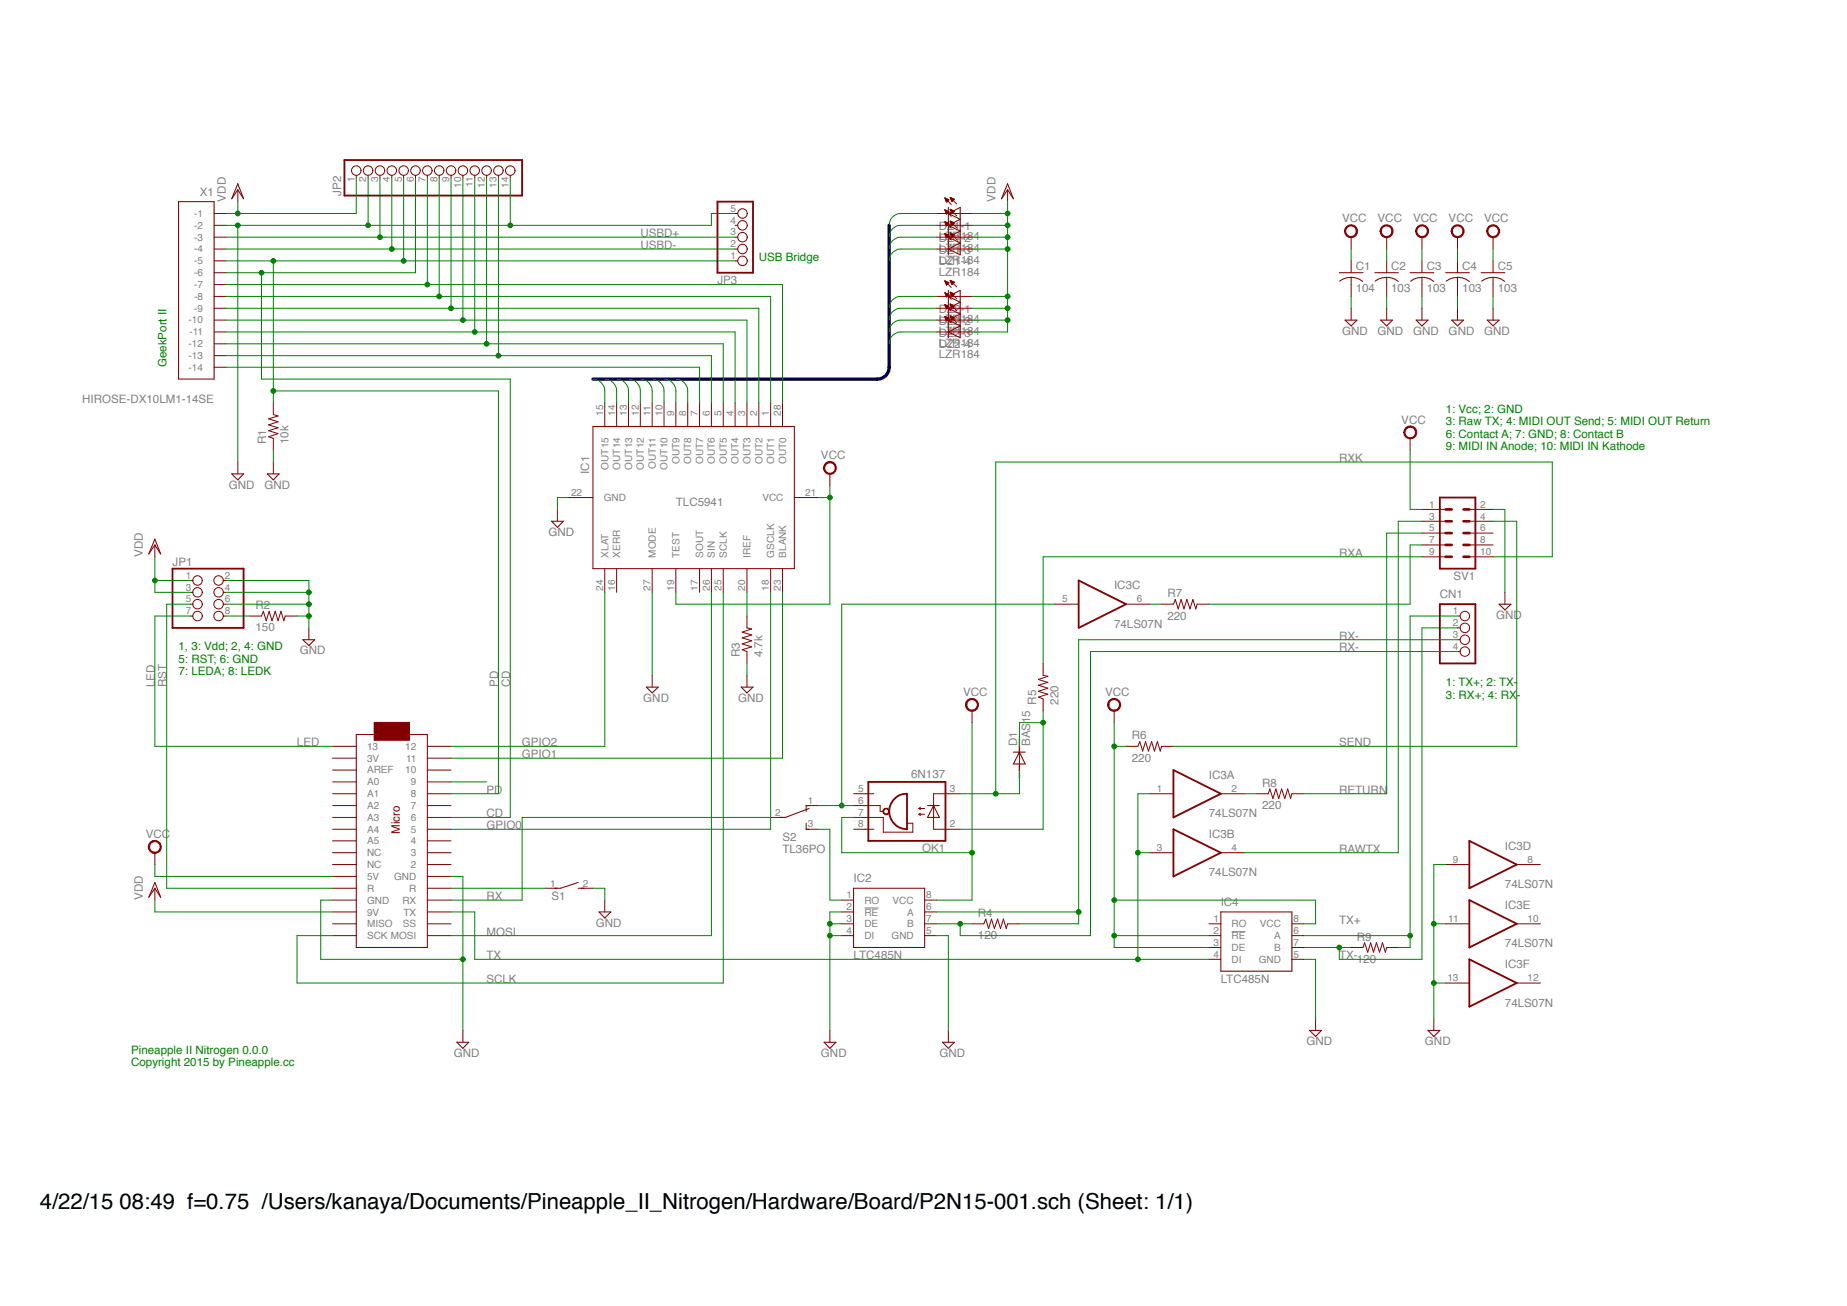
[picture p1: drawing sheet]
<svg xmlns="http://www.w3.org/2000/svg" width="297mm" height="210mm" viewBox="0 0 297 210" stroke-linecap="round" stroke-linejoin="round" font-family="sans-serif">
<defs><g id="words">
<text font-size="3.6" x="6.4" y="194.5">4/22/15 08:49 f=0.75 /Users/kanaya/Documents/Pineapple_II_Nitrogen/Hardware/Board/P2N15-001.sch (Sheet: 1/1)</text>
<g font-size="1.9" fill="#808080">
<text x="32.1" y="31.5">X1</text>
<text x="36.3" y="32.4" transform="rotate(-90 36.3 32.4)">VDD</text>
<text x="54.9" y="31.5" transform="rotate(-90 54.9 31.5)">JP2</text>
<text x="160.1" y="32.4" transform="rotate(-90 160.1 32.4)">VDD</text>
<text x="215.8" y="35.7">VCC</text>
<text x="221.5" y="35.7">VCC</text>
<text x="227.2" y="35.7">VCC</text>
<text x="232.9" y="35.7">VCC</text>
<text x="238.7" y="35.7">VCC</text>
<text x="103" y="40">USBD-</text>
<text x="103" y="38.1">USBD+</text>
<text x="151" y="38.6">LZR184</text>
<text x="151" y="40.5">LZR184</text>
<text x="151" y="37">DZ1-1</text>
<text x="151" y="38.9">DZ1-2</text>
<text x="151" y="40.8">DZ1-3</text>
<text x="115.3" y="45.6">JP3</text>
<text x="151" y="42.4">LZR184</text>
<text x="151" y="44.3">LZR184</text>
<text x="151" y="42.7">DZ1-4</text>
<text x="218" y="47">104</text>
<text x="218" y="43.4">C1</text>
<text x="223.7" y="47">103</text>
<text x="223.7" y="43.4">C2</text>
<text x="229.4" y="47">103</text>
<text x="229.4" y="43.4">C3</text>
<text x="235.1" y="47">103</text>
<text x="235.1" y="43.4">C4</text>
<text x="240.9" y="47">103</text>
<text x="240.9" y="43.4">C5</text>
<text x="151" y="51.9">LZR184</text>
<text x="151" y="53.8">LZR184</text>
<text x="151" y="50.3">DZ2-1</text>
<text x="151" y="52.2">DZ2-2</text>
<text x="215.8" y="53.8">GND</text>
<text x="221.5" y="53.8">GND</text>
<text x="227.2" y="53.8">GND</text>
<text x="232.9" y="53.8">GND</text>
<text x="238.7" y="53.8">GND</text>
<text x="151" y="55.7">LZR184</text>
<text x="151" y="57.6">LZR184</text>
<text x="151" y="54.1">DZ2-3</text>
<text x="151" y="56">DZ2-4</text>
<text x="13.2" y="64.8">HIROSE-DX10LM1-14SE</text>
<text x="42.8" y="71.4" transform="rotate(-90 42.8 71.4)">R1</text>
<text x="46.4" y="71.4" transform="rotate(-90 46.4 71.4)">10k</text>
<text x="225.3" y="68.1">VCC</text>
<text x="94.8" y="76.2" transform="rotate(-90 94.8 76.2)">IC1</text>
<text x="132" y="73.8">VCC</text>
<text x="215.3" y="74.3">RXK</text>
<text x="36.8" y="78.6">GND</text>
<text x="42.5" y="78.6">GND</text>
<text x="108.7" y="81.3">TLC5941</text>
<text x="23" y="89.5" transform="rotate(-90 23 89.5)">VDD</text>
<text x="88.2" y="86.2">GND</text>
<text x="215.3" y="89.5">RXA</text>
<text x="27.7" y="91">JP1</text>
<text x="179.1" y="94.8">IC3C</text>
<text x="233.7" y="93.3">SV1</text>
<text x="41.1" y="101.5">150</text>
<text x="41.1" y="97.9">R2</text>
<text x="179.1" y="100.9">74LS07N</text>
<text x="187.7" y="99.6">220</text>
<text x="187.7" y="96">R7</text>
<text x="231.5" y="96.2">CN1</text>
<text x="240.6" y="99.5">GND</text>
<text x="48.2" y="105.2">GND</text>
<text x="119" y="105.7" transform="rotate(-90 119 105.7)">R3</text>
<text x="122.6" y="105.7" transform="rotate(-90 122.6 105.7)">4.7k</text>
<text x="215.3" y="102.9">RX-</text>
<text x="215.3" y="104.8">RX-</text>
<text x="24.9" y="110.5" transform="rotate(-90 24.9 110.5)">LED</text>
<text x="26.8" y="110.5" transform="rotate(-90 26.8 110.5)">RST</text>
<text x="80.1" y="110.5" transform="rotate(-90 80.1 110.5)">PD</text>
<text x="82" y="110.5" transform="rotate(-90 82 110.5)">CD</text>
<text x="103.4" y="112.8">GND</text>
<text x="118.7" y="112.8">GND</text>
<text x="154.9" y="111.9">VCC</text>
<text x="166.6" y="113.3" transform="rotate(-90 166.6 113.3)">R5</text>
<text x="170.2" y="113.3" transform="rotate(-90 170.2 113.3)">220</text>
<text x="177.7" y="111.9">VCC</text>
<text x="47.7" y="120">LED</text>
<text x="83.9" y="120">GPIO2</text>
<text x="163.6" y="120" transform="rotate(-90 163.6 120)">D1</text>
<text x="165.6" y="120" transform="rotate(-90 165.6 120)">BAS15</text>
<text x="182" y="118.9">R6</text>
<text x="215.3" y="120">SEND</text>
<text x="83.9" y="121.9">GPIO1</text>
<text x="146.5" y="125.1">6N137</text>
<text x="182" y="122.5">220</text>
<text x="194.4" y="125.2">IC3A</text>
<text x="78.2" y="127.6">PD</text>
<text x="78.2" y="131.4">CD</text>
<text x="194.4" y="131.4">74LS07N</text>
<text x="203" y="130.1">220</text>
<text x="203" y="126.5">R8</text>
<text x="215.3" y="127.6">RETURN</text>
<text x="23.5" y="134.7">VCC</text>
<text x="78.2" y="133.3">GPIO0</text>
<text x="125.8" y="137.1">TL36PO</text>
<text x="125.8" y="135.2">S2</text>
<text x="148.3" y="137">OK1</text>
<text x="194.4" y="134.7">IC3B</text>
<text x="215.3" y="137.1">RAWTX</text>
<text x="242" y="136.6">IC3D</text>
<text x="137.3" y="141.9">IC2</text>
<text x="194.4" y="140.9">74LS07N</text>
<text x="242" y="142.8">74LS07N</text>
<text x="23" y="144.7" transform="rotate(-90 23 144.7)">VDD</text>
<text x="78.2" y="144.7">RX</text>
<text x="88.7" y="144.7">S1</text>
<text x="95.8" y="149">GND</text>
<text x="157.2" y="147.4">R4</text>
<text x="196.3" y="145.7">IC4</text>
<text x="215.3" y="148.5">TX+</text>
<text x="242" y="146.2">IC3E</text>
<text x="78.2" y="154.3">TX</text>
<text x="78.2" y="150.5">MOSI</text>
<text x="137.3" y="154.3">LTC485N</text>
<text x="157.2" y="151">120</text>
<text x="215.3" y="154.3">TX-</text>
<text x="218.2" y="154.8">120</text>
<text x="218.2" y="151.2">R9</text>
<text x="242" y="152.4">74LS07N</text>
<text x="242" y="155.7">IC3F</text>
<text x="78.2" y="158.1">SCLK</text>
<text x="196.3" y="158.1">LTC485N</text>
<text x="242" y="161.9">74LS07N</text>
<text x="73" y="170">GND</text>
<text x="132" y="170">GND</text>
<text x="151.1" y="170">GND</text>
<text x="210.1" y="168.1">GND</text>
<text x="229.1" y="168.1">GND</text>
</g>
<g font-size="1.9" fill="#008100">
<text x="122" y="41.9">USB Bridge</text>
<text x="26.8" y="59.1" transform="rotate(-90 26.8 59.1)">GeekPort II</text>
<text x="232.5" y="66.4">1: Vcc; 2: GND</text>
<text x="232.5" y="68.4">3: Raw TX; 4: MIDI OUT Send; 5: MIDI OUT Return</text>
<text x="232.5" y="70.4">6: Contact A; 7: GND; 8: Contact B</text>
<text x="232.5" y="72.4">9: MIDI IN Anode; 10: MIDI IN Kathode</text>
<text x="28.7" y="104.6">1, 3: Vdd; 2, 4: GND</text>
<text x="28.7" y="106.6">5: RST; 6: GND</text>
<text x="28.7" y="108.6">7: LEDA; 8: LEDK</text>
<text x="232.5" y="110.4">1: TX+; 2: TX-</text>
<text x="232.5" y="112.4">3: RX+; 4: RX-</text>
<text x="21.1" y="169.4">Pineapple II Nitrogen 0.0.0</text>
<text x="21.1" y="171.4">Copyright 2015 by Pineapple.cc</text>
</g>
<text font-size="1.9" fill="#820000" x="64.3" y="134.1" transform="rotate(-90 64.3 134.1)">Micro</text>
<g font-size="1.6" fill="#808080">
<text x="57" y="29.3" transform="rotate(-90 57 29.3)">1</text>
<text x="58.9" y="29.3" transform="rotate(-90 58.9 29.3)">2</text>
<text x="60.8" y="29.3" transform="rotate(-90 60.8 29.3)">3</text>
<text x="62.7" y="29.3" transform="rotate(-90 62.7 29.3)">4</text>
<text x="64.6" y="29.3" transform="rotate(-90 64.6 29.3)">5</text>
<text x="66.5" y="29.3" transform="rotate(-90 66.5 29.3)">6</text>
<text x="68.4" y="29.3" transform="rotate(-90 68.4 29.3)">7</text>
<text x="70.3" y="29.3" transform="rotate(-90 70.3 29.3)">8</text>
<text x="72.2" y="29.3" transform="rotate(-90 72.2 29.3)">9</text>
<text x="31.2" y="34.9">-1</text>
<text x="74.1" y="30.2" transform="rotate(-90 74.1 30.2)">10</text>
<text x="76" y="30.1" transform="rotate(-90 76 30.1)">11</text>
<text x="77.9" y="30.2" transform="rotate(-90 77.9 30.2)">12</text>
<text x="79.9" y="30.2" transform="rotate(-90 79.9 30.2)">13</text>
<text x="81.8" y="30.2" transform="rotate(-90 81.8 30.2)">14</text>
<text x="117.5" y="35.9">4</text>
<text x="117.5" y="34">5</text>
<text x="31.2" y="36.8">-2</text>
<text x="31.2" y="38.7">-3</text>
<text x="31.2" y="40.6">-4</text>
<text x="117.5" y="41.7">1</text>
<text x="117.5" y="39.8">2</text>
<text x="117.5" y="37.9">3</text>
<text x="31.2" y="42.5">-5</text>
<text x="31.2" y="44.4">-6</text>
<text x="31.2" y="46.3">-7</text>
<text x="30.3" y="52">-10</text>
<text x="30.5" y="53.9">-11</text>
<text x="31.2" y="48.2">-8</text>
<text x="31.2" y="50.1">-9</text>
<text x="30.3" y="55.8">-12</text>
<text x="30.3" y="57.7">-13</text>
<text x="30.3" y="59.6">-14</text>
<text x="97" y="66.8" transform="rotate(-90 97 66.8)">15</text>
<text x="98.9" y="66.8" transform="rotate(-90 98.9 66.8)">14</text>
<text x="100.8" y="66.8" transform="rotate(-90 100.8 66.8)">13</text>
<text x="102.7" y="66.8" transform="rotate(-90 102.7 66.8)">12</text>
<text x="104.6" y="66.8" transform="rotate(-90 104.6 66.8)">11</text>
<text x="106.5" y="66.8" transform="rotate(-90 106.5 66.8)">10</text>
<text x="108.4" y="66.8" transform="rotate(-90 108.4 66.8)">9</text>
<text x="110.3" y="66.8" transform="rotate(-90 110.3 66.8)">8</text>
<text x="112.2" y="66.8" transform="rotate(-90 112.2 66.8)">7</text>
<text x="114.1" y="66.8" transform="rotate(-90 114.1 66.8)">6</text>
<text x="116" y="66.8" transform="rotate(-90 116 66.8)">5</text>
<text x="117.9" y="66.8" transform="rotate(-90 117.9 66.8)">4</text>
<text x="119.8" y="66.8" transform="rotate(-90 119.8 66.8)">3</text>
<text x="121.7" y="66.8" transform="rotate(-90 121.7 66.8)">2</text>
<text x="123.7" y="66.8" transform="rotate(-90 123.7 66.8)">1</text>
<text x="125.6" y="66.8" transform="rotate(-90 125.6 66.8)">28</text>
<text x="97.8" y="75.5" transform="rotate(-90 97.8 75.5)">OUT15</text>
<text x="99.7" y="75.5" transform="rotate(-90 99.7 75.5)">OUT14</text>
<text x="101.6" y="75.5" transform="rotate(-90 101.6 75.5)">OUT13</text>
<text x="103.5" y="75.5" transform="rotate(-90 103.5 75.5)">OUT12</text>
<text x="105.4" y="75.4" transform="rotate(-90 105.4 75.4)">OUT11</text>
<text x="107.4" y="75.5" transform="rotate(-90 107.4 75.5)">OUT10</text>
<text x="109.3" y="74.6" transform="rotate(-90 109.3 74.6)">OUT9</text>
<text x="111.2" y="74.6" transform="rotate(-90 111.2 74.6)">OUT8</text>
<text x="113.1" y="74.6" transform="rotate(-90 113.1 74.6)">OUT7</text>
<text x="115" y="74.6" transform="rotate(-90 115 74.6)">OUT6</text>
<text x="116.9" y="74.6" transform="rotate(-90 116.9 74.6)">OUT5</text>
<text x="118.8" y="74.6" transform="rotate(-90 118.8 74.6)">OUT4</text>
<text x="120.7" y="74.6" transform="rotate(-90 120.7 74.6)">OUT3</text>
<text x="122.6" y="74.6" transform="rotate(-90 122.6 74.6)">OUT2</text>
<text x="124.5" y="74.6" transform="rotate(-90 124.5 74.6)">OUT1</text>
<text x="126.4" y="74.6" transform="rotate(-90 126.4 74.6)">OUT0</text>
<text x="91.8" y="79.7">22</text>
<text x="97.1" y="80.6">GND</text>
<text x="122.6" y="80.6">VCC</text>
<text x="129.5" y="79.7">21</text>
<text x="229.8" y="81.6">1</text>
<text x="229.8" y="83.5">3</text>
<text x="238" y="81.6">2</text>
<text x="238" y="83.5">4</text>
<text x="97.8" y="89.7" transform="rotate(-90 97.8 89.7)">XLAT</text>
<text x="99.7" y="89.7" transform="rotate(-90 99.7 89.7)">XERR</text>
<text x="105.4" y="89.7" transform="rotate(-90 105.4 89.7)">MODE</text>
<text x="109.3" y="89.7" transform="rotate(-90 109.3 89.7)">TEST</text>
<text x="113.1" y="89.7" transform="rotate(-90 113.1 89.7)">SOUT</text>
<text x="115" y="89.7" transform="rotate(-90 115 89.7)">SIN</text>
<text x="116.9" y="89.7" transform="rotate(-90 116.9 89.7)">SCLK</text>
<text x="120.7" y="89.7" transform="rotate(-90 120.7 89.7)">IREF</text>
<text x="124.5" y="89.7" transform="rotate(-90 124.5 89.7)">GSCLK</text>
<text x="126.4" y="89.7" transform="rotate(-90 126.4 89.7)">BLANK</text>
<text x="229.8" y="85.4">5</text>
<text x="229.8" y="87.4">7</text>
<text x="229.8" y="89.3">9</text>
<text x="238" y="85.4">6</text>
<text x="238" y="87.4">8</text>
<text x="238" y="89.3">10</text>
<text x="29.9" y="93.1">1</text>
<text x="29.9" y="95">3</text>
<text x="36.2" y="93.1">2</text>
<text x="36.2" y="95">4</text>
<text x="97" y="95" transform="rotate(-90 97 95)">24</text>
<text x="98.9" y="95" transform="rotate(-90 98.9 95)">16</text>
<text x="104.6" y="95" transform="rotate(-90 104.6 95)">27</text>
<text x="108.4" y="95" transform="rotate(-90 108.4 95)">19</text>
<text x="112.2" y="95" transform="rotate(-90 112.2 95)">17</text>
<text x="114.1" y="95" transform="rotate(-90 114.1 95)">26</text>
<text x="116" y="95" transform="rotate(-90 116 95)">25</text>
<text x="119.8" y="95" transform="rotate(-90 119.8 95)">20</text>
<text x="123.7" y="95" transform="rotate(-90 123.7 95)">18</text>
<text x="125.6" y="95" transform="rotate(-90 125.6 95)">23</text>
<text x="29.9" y="96.9">5</text>
<text x="29.9" y="98.8">7</text>
<text x="36.2" y="96.9">6</text>
<text x="36.2" y="98.8">8</text>
<text x="170.8" y="96.9">5</text>
<text x="182.8" y="96.9">6</text>
<text x="233.6" y="98.8">1</text>
<text x="233.6" y="100.7">2</text>
<text x="233.6" y="102.6">3</text>
<text x="233.6" y="104.5">4</text>
<text x="59" y="124.4">AREF</text>
<text x="59" y="122.5">3V</text>
<text x="59" y="120.6">13</text>
<text x="65.2" y="120.6">12</text>
<text x="65.2" y="124.4">10</text>
<text x="65.3" y="122.5">11</text>
<text x="59" y="132">A3</text>
<text x="59" y="130.1">A2</text>
<text x="59" y="128.2">A1</text>
<text x="59" y="126.3">A0</text>
<text x="66.1" y="126.3">9</text>
<text x="66.1" y="128.2">8</text>
<text x="66.1" y="130.1">7</text>
<text x="66.1" y="132">6</text>
<text x="124.7" y="131.1">2</text>
<text x="129.9" y="129.2">1</text>
<text x="138" y="129.2">6</text>
<text x="138" y="127.3">5</text>
<text x="138" y="131.1">7</text>
<text x="152.8" y="127.3">3</text>
<text x="186" y="127.3">1</text>
<text x="198" y="127.3">2</text>
<text x="59" y="137.7">NC</text>
<text x="59" y="135.8">A5</text>
<text x="59" y="133.9">A4</text>
<text x="66.1" y="133.9">5</text>
<text x="66.1" y="135.8">4</text>
<text x="66.1" y="137.7">3</text>
<text x="129.9" y="133">3</text>
<text x="138" y="133">8</text>
<text x="152.8" y="133">2</text>
<text x="186" y="136.9">3</text>
<text x="198" y="136.9">4</text>
<text x="59" y="143.4">R</text>
<text x="59" y="141.5">5V</text>
<text x="59" y="139.6">NC</text>
<text x="63.4" y="141.5">GND</text>
<text x="65.8" y="143.4">R</text>
<text x="66.1" y="139.6">2</text>
<text x="88.5" y="142.6">1</text>
<text x="93.7" y="142.6">2</text>
<text x="233.6" y="138.8">9</text>
<text x="245.6" y="138.8">8</text>
<text x="59" y="149.1">MISO</text>
<text x="59" y="147.2">9V</text>
<text x="59" y="145.3">GND</text>
<text x="64.7" y="145.3">RX</text>
<text x="64.8" y="149.1">SS</text>
<text x="64.9" y="147.2">TX</text>
<text x="136.1" y="144.5">1</text>
<text x="136.1" y="146.4">2</text>
<text x="136.1" y="148.3">3</text>
<text x="139" y="145.3">RO</text>
<text x="139" y="147.2">RE</text>
<text x="139" y="149.1">DE</text>
<text x="143.5" y="145.3">VCC</text>
<text x="145.9" y="147.2">A</text>
<text x="145.9" y="149.1">B</text>
<text x="148.9" y="144.5">8</text>
<text x="148.9" y="146.4">6</text>
<text x="148.9" y="148.3">7</text>
<text x="195.1" y="148.3">1</text>
<text x="198" y="149.1">RO</text>
<text x="202.6" y="149.1">VCC</text>
<text x="208" y="148.3">8</text>
<text x="232.9" y="148.3">11</text>
<text x="245.6" y="148.3">10</text>
<text x="59" y="151">SCK MOSI</text>
<text x="136.1" y="150.2">4</text>
<text x="139" y="151">DI</text>
<text x="143.4" y="151">GND</text>
<text x="148.9" y="150.2">5</text>
<text x="195.1" y="150.2">2</text>
<text x="195.1" y="152.1">3</text>
<text x="195.1" y="154">4</text>
<text x="198" y="151">RE</text>
<text x="198" y="152.9">DE</text>
<text x="198" y="154.8">DI</text>
<text x="202.4" y="154.8">GND</text>
<text x="204.9" y="151">A</text>
<text x="204.9" y="152.9">B</text>
<text x="208" y="154">5</text>
<text x="208" y="150.2">6</text>
<text x="208" y="152.1">7</text>
<text x="232.7" y="157.8">13</text>
<text x="245.6" y="157.8">12</text>
</g>
<g font-size=".4" fill="#810082">
<text x="164" y="125" transform="rotate(-90 164 125)">SpiceOrder 1</text>
<text x="164" y="121.2" transform="rotate(-90 164 121.2)">SpiceOrder 2</text>
</g>
</g></defs>
<path d="M139 146h2.3M198 149.8h2.3" fill="none" stroke="#808080" stroke-width=".16"/>
<g fill="none" stroke="#820000" stroke-width=".16">
<path d="M167.7 106.7v1.9l.8 .2-1.5 .5 1.5 .4-1.5 .5 1.5 .5-1.5 .5 1.5 .4-1.5 .5 .7 .3v1.9M139.2 127.6h1.3M139.2 133.3h1.3M139.2 129.5h1.8M139.2 131.4h2.8v2.4h4.8v-1.4h-1M141.1 129.5h.4v1h.5M147.8 130.9h.9M147.8 130.9l.2 .2M147.8 130h.9M147.8 130l.2 .2M148 130.8l-.2 .1M148 129.8l-.2 .2"/>
<path d="M150.1 131.4v1.9h2.4M152.5 127.6h-2.4v1.9M184.9 127.6h3.8M196.3 127.6h3.8M202 127.6h1.9l.3-.7 .5 1.5 .5-1.5 .4 1.5 .5-1.5 .5 1.5 .5-1.5 .4 1.5 .2-.8h1.9"/>
</g>
<path d="M139.6 125.7h12.4v9.5h-12.4zM143.6 128.7a2.62 2.62 0 0 1 2.2-1.1v5.7a2.88 2.88 0 0 1-2.5-1.6 2.88 2.88 0 0 1 .3-3zM188.7 123.8l7.6 3.8-7.6 3.8z" fill="none" stroke="#820000" stroke-width=".3"/>
<path d="M149.2 129.5h1.9M150.1 129.5l1 1.9h-1.9zM150.1 129.5v1.9" fill="none" stroke="#820000" stroke-width=".17"/>
<path d="M142 130.2a.54 .54 0 0 1 .7-.2 .54 .54 0 0 1 .3 .7 .54 .54 0 0 1-.7 .3l-.3-.2-.1-.3h.2l.2-.4a.43 .43 0 0 1 .5 .2 .43 .43 0 0 1-.1 .5 .43 .43 0 0 1-.6-.3h-.2z" fill-rule="evenodd" fill="#820000"/>
<g fill="none" stroke="#820000" stroke-width=".16">
<path d="M137.3 133.3h1.9M137.3 127.6h1.9M137.3 129.5h1.9M137.3 131.4h1.9M142 130.2a.54 .54 0 0 1 .8-.2 .54 .54 0 0 1 .2 .7 .54 .54 0 0 1-.7 .3l-.3-.2v-.3h.1l.2-.4a.43 .43 0 0 1 .5 .2 .43 .43 0 0 1 0 .5 .43 .43 0 0 1-.7-.3h-.1zM152.5 133.3h1.9M152.5 127.6h1.9M163.9 120v3.8M135.4 144.7h1.9M135.4 150.4h1.9M135.4 146.6h1.9M135.4 148.5h1.9"/>
<path d="M148.7 144.7h1.9M148.7 150.4h1.9M148.7 146.6h1.9M148.7 148.5h1.9M194.4 150.4h1.9M194.4 148.5h1.9M194.4 154.3h1.9M194.4 152.4h1.9M207.7 150.4h1.9M207.7 148.5h1.9M207.7 154.3h1.9M207.7 152.4h1.9"/>
<path d="M133.4 165.7v1.9M152.5 165.7v1.9"/>
</g>
<path d="M163 120.9h1.9M163.9 120.9l1 1.9h-1.9zM137.3 142.8h11.4v9.6h-11.4zM196.3 146.6h11.4v9.6h-11.4zM132.5 167.6h1.9l-1 1zM151.6 167.6h1.9l-1 1z" fill="none" stroke="#820000" stroke-width=".17"/>
<path d="M178.4 112.6a1.05 1.05 0 0 1 1.7 .2 1.05 1.05 0 0 1-.7 1.5 1.05 1.05 0 0 1-1.3-1h.2a.86 .86 0 0 1 1.1-.8 .86 .86 0 0 1 .5 1.3 .86 .86 0 0 1-1.3 .1l-.2-.2-.1-.4h-.2l.1-.4z" fill-rule="evenodd" fill="#820000"/>
<path d="M178.4 112.6a1.05 1.05 0 0 1 1.7 .2 1.05 1.05 0 0 1-.7 1.5 1.05 1.05 0 0 1-1.3-1h.2a.86 .86 0 0 1 1.1-.8 .86 .86 0 0 1 .5 1.3 .86 .86 0 0 1-1.3 .2l-.2-.3-.1-.4h-.2l.1-.4zM179.2 114.3v1.9M156.3 148.5h1.9l.3-.7 .5 1.5 .4-1.5 .5 1.5 .5-1.5 .5 1.5 .4-1.5 .5 1.5 .2-.8h1.9M217.3 152.4h1.9l.2-.8 .5 1.5 .5-1.5 .5 1.5 .4-1.5 .5 1.5 .5-1.5 .5 1.5 .2-.7h1.8M211.6 163.8v1.9" fill="none" stroke="#820000" stroke-width=".16"/>
<path d="M210.6 165.7h1.9l-.9 1z" fill="none" stroke="#820000" stroke-width=".17"/>
<path d="M222.2 36.4a1.05 1.05 0 0 1 1.7 .3 1.05 1.05 0 0 1-.7 1.5 1.05 1.05 0 0 1-1.3-1h.2a.85 .85 0 0 1 1.1-.9 .85 .85 0 0 1 .4 1.4 .85 .85 0 0 1-1.4-.2l-.1-.3h-.2l.1-.5z" fill-rule="evenodd" fill="#820000"/>
<path d="M222.3 36.4a1.05 1.05 0 0 1 1.6 .3 1.05 1.05 0 0 1-.7 1.5 1.05 1.05 0 0 1-1.3-1h.2a.85 .85 0 0 1 1.1-.9 .85 .85 0 0 1 .4 1.4 .85 .85 0 0 1-1.4-.2l-.1-.3h-.2l.1-.5zM223 38.1v1.9" fill="none" stroke="#820000" stroke-width=".16"/>
<path d="M228 36.4a1.05 1.05 0 0 1 1.6 .3 1.05 1.05 0 0 1-.7 1.5 1.05 1.05 0 0 1-1.3-1h.2a.85 .85 0 0 1 1.1-.9 .85 .85 0 0 1 .4 1.4 .85 .85 0 0 1-1.4-.2l-.1-.3h-.2l.1-.5z" fill-rule="evenodd" fill="#820000"/>
<path d="M228 36.4a1.05 1.05 0 0 1 1.6 .3 1.05 1.05 0 0 1-.7 1.5 1.05 1.05 0 0 1-1.3-1h.2a.85 .85 0 0 1 1.1-.9 .85 .85 0 0 1 .4 1.4 .85 .85 0 0 1-1.4-.2l-.1-.3h-.2l.1-.5zM228.7 38.1v1.9" fill="none" stroke="#820000" stroke-width=".16"/>
<path d="M233.7 36.4a1.05 1.05 0 0 1 1.6 .3 1.05 1.05 0 0 1-.7 1.5 1.05 1.05 0 0 1-1.3-1h.2a.85 .85 0 0 1 1.2-.9 .85 .85 0 0 1 .3 1.4 .85 .85 0 0 1-1.4-.2l-.1-.3h-.2l.1-.5z" fill-rule="evenodd" fill="#820000"/>
<g fill="none" stroke="#820000" stroke-width=".16">
<path d="M233.7 36.4a1.05 1.05 0 0 1 1.6 .3 1.05 1.05 0 0 1-.7 1.5 1.05 1.05 0 0 1-1.2-1h.1a.85 .85 0 0 1 1.2-.9 .85 .85 0 0 1 .3 1.4 .85 .85 0 0 1-1.4-.2l-.1-.3h-.1v-.5zM234.4 38.1v1.9M217.3 41.9v2M217.3 44.6v3.1M217.3 49.6v1.9M223 41.9v2M223 44.6v3.1M223 49.6v1.9M228.7 41.9v2M228.7 44.6v3.1M228.7 49.6v1.9M234.4 41.9v2"/>
<path d="M234.4 44.6v3.1M234.4 49.6v1.9M240.1 41.9v2M240.1 44.6v3.1M240.1 49.6v1.9"/>
</g>
<g fill="none" stroke="#820000" stroke-width=".17">
<path d="M215.4 43.9h3.8M216.3 51.5h1.9l-.9 .9zM217.3 44.6l1.2 .3 .6 .4M217.3 44.6l-.7 .1-1.2 .5M221.1 43.9h3.7M222 51.5h1.9l-.9 .9zM223 44.6l1.3 .3 .5 .4M223 44.6l-.7 .1-1.2 .5M226.7 43.9h3.9M227.7 51.5h1.9l-.9 .9zM228.7 44.6l1.3 .3 .6 .4M228.7 44.6l-.7 .1-1.2 .5"/>
<path d="M232.5 43.9h3.8M233.4 51.5h1.9l-.9 .9zM234.4 44.6l1.3 .3 .6 .4M234.4 44.6l-.7 .1-1.2 .5M238.2 43.9h3.8M239.2 51.5h1.9l-1 .9zM240.1 44.6l1.3 .3 .5 .4M240.1 44.6l-.7 .1-1.1 .5"/>
</g>
<path d="M239.4 36.4a1.05 1.05 0 0 1 1.6 .3 1.05 1.05 0 0 1-.6 1.5 1.05 1.05 0 0 1-1.3-1h.1a.85 .85 0 0 1 1.2-.9 .85 .85 0 0 1 .3 1.4 .85 .85 0 0 1-1.4-.2l-.1-.3h-.1v-.5z" fill-rule="evenodd" fill="#820000"/>
<path d="M239.4 36.4a1.05 1.05 0 0 1 1.6 .3 1.05 1.05 0 0 1-.6 1.5 1.05 1.05 0 0 1-1.3-1h.1a.85 .85 0 0 1 1.2-.9 .85 .85 0 0 1 .3 1.4 .85 .85 0 0 1-1.4-.2l-.1-.3h-.1l.1-.5zM240.1 38.1v1.9M232.5 139h3.8M243.9 139h3.8M232.5 148.5h3.8M232.5 158.1h3.8M243.9 148.5h3.8M243.9 158.1h3.8M230.6 163.8v1.9" fill="none" stroke="#820000" stroke-width=".16"/>
<path d="M236.3 135.2l7.6 3.8-7.6 3.8zM236.3 144.7l7.6 3.8-7.6 3.9zM236.3 154.3l7.6 3.8-7.6 3.8z" fill="none" stroke="#820000" stroke-width=".3"/>
<path d="M229.6 165.7h1.9l-.9 1z" fill="none" stroke="#820000" stroke-width=".17"/>
<path d="M24.2 135.4a1.05 1.05 0 0 1 1.6 .3 1.05 1.05 0 0 1-.7 1.5 1.05 1.05 0 0 1-1.3-1h.2a.86 .86 0 0 1 1.3-.7 .86 .86 0 0 1 .2 1.4 .86 .86 0 0 1-1.4-.4l-.1-.3h-.2l.1-.5z" fill-rule="evenodd" fill="#820000"/>
<path d="M24.2 135.4a1.05 1.05 0 0 1 1.6 .3 1.05 1.05 0 0 1-.7 1.5 1.05 1.05 0 0 1-1.3-1h.3a.86 .86 0 0 1 1.2-.7 .86 .86 0 0 1 .2 1.4 .86 .86 0 0 1-1.4-.4v-.3h-.3l.1-.4zM24.9 137.1v1.9" fill="none" stroke="#820000" stroke-width=".16"/>
<path d="M216.5 36.4a1.05 1.05 0 0 1 1.7 .3 1.05 1.05 0 0 1-.7 1.5 1.05 1.05 0 0 1-1.3-1h.2a.85 .85 0 0 1 1.1-.9 .85 .85 0 0 1 .4 1.4 .85 .85 0 0 1-1.4-.2l-.1-.3h-.2l.1-.5z" fill-rule="evenodd" fill="#820000"/>
<path d="M216.5 36.4a1.05 1.05 0 0 1 1.7 .3 1.05 1.05 0 0 1-.7 1.5 1.05 1.05 0 0 1-1.3-1h.2a.85 .85 0 0 1 1.1-.9 .85 .85 0 0 1 .4 1.4 .85 .85 0 0 1-1.4-.2l-.1-.3h-.2l.1-.5zM217.3 38.1v1.9M74.4 165.7v1.9" fill="none" stroke="#820000" stroke-width=".16"/>
<path d="M73.5 167.6h1.9l-1 1z" fill="none" stroke="#820000" stroke-width=".17"/>
<path d="M155.6 112.6a1.05 1.05 0 0 1 1.6 .2 1.05 1.05 0 0 1-.7 1.5 1.05 1.05 0 0 1-1.3-1h.2a.86 .86 0 0 1 1.2-.8 .86 .86 0 0 1 .3 1.4 .86 .86 0 0 1-1.4-.2l-.1-.4h-.2l.1-.4z" fill-rule="evenodd" fill="#820000"/>
<g fill="none" stroke="#820000" stroke-width=".16">
<path d="M155.6 112.6a1.05 1.05 0 0 1 1.6 .2 1.05 1.05 0 0 1-.7 1.5 1.05 1.05 0 0 1-1.3-1h.3a.86 .86 0 0 1 1.1-.8 .86 .86 0 0 1 .3 1.4 .86 .86 0 0 1-1.4-.2v-.4h-.3l.1-.4zM156.3 114.3v1.9M53.5 120h3.8M53.5 121.9h3.8M53.5 123.8h3.8M53.5 125.7h3.8M53.5 127.6h3.8M53.5 129.5h3.8M53.5 131.4h3.8M53.5 133.3h3.8M53.5 135.2h3.8M53.5 137.1h3.8"/>
<path d="M53.5 139h3.8M68.7 120h3.8M68.7 121.9h3.8M68.7 123.8h3.8M68.7 125.7h3.8M68.7 127.6h3.8M68.7 129.5h3.8M68.7 131.4h3.8M68.7 133.3h3.8M68.7 135.2h3.8M68.7 137.1h3.8M68.7 139h3.8"/>
<path d="M53.5 140.9h3.8M53.5 142.8h3.8M53.5 144.7h3.8M53.5 146.6h3.8M53.5 148.5h3.8M53.5 150.4h3.8M68.7 140.9h3.8M68.7 142.8h3.8M68.7 144.7h3.8M68.7 146.6h3.8M68.7 148.5h3.8M68.7 150.4h3.8"/>
</g>
<path d="M57.3 118.1h11.4v34.3h-11.4z" fill="none" stroke="#820000" stroke-width=".17"/>
<path d="M60.2 116.1h5.6v2.9h-5.6z" fill="#820000"/>
<g fill="none" stroke="#820000" stroke-width=".16">
<path d="M38.2 30.5v1.9M118.2 38.1h.4M118.2 36.2h.4M118.2 34.3h.4M118.2 41.9h.4M118.2 40h.4M38.2 74.3v1.9M44 64.8v1.9l.7 .2-1.5 .4 1.5 .5-1.5 .5 1.5 .5-1.5 .5 1.5 .4-1.5 .5 .8 .3v1.9M44 74.3v1.9M24.9 87.6v1.9M30.6 97.2h.4M30.6 99.1h.4"/>
<path d="M30.6 93.3h.4M30.6 95.2h.4M35.9 97.2h.4M35.9 99.1h.4M35.9 93.3h.4M35.9 95.2h.4M40.1 99.1h1.9l.3-.8 .5 1.5 .5-1.5 .4 1.5 .5-1.5 .5 1.5 .5-1.5 .4 1.5 .3-.7h1.9M169.6 97.2h3.9M181.1 97.2h3.8M228.7 81.9h3.8M228.7 83.8h3.8M228.7 85.7h3.8"/>
<path d="M228.7 87.6h3.8M228.7 89.5h3.8M236.3 81.9h3.8M236.3 83.8h3.8M236.3 85.7h3.8M236.3 87.6h3.8M236.3 89.5h3.8M242 95.2v2M49.7 101v1.9M60.2 116.2h5.6v2.8h-5.6zM181.1 120h1.9l.3-.8 .4 1.6 .5-1.6 .5 1.6 .5-1.6 .4 1.6 .5-1.6 .5 1.6 .2-.8h1.9M184.9 137.1h3.8"/>
<path d="M196.3 137.1h3.8M24.9 142.8v1.9"/>
<circle cx="119.4" cy="38.1" r=".76"/>
<circle cx="119.4" cy="36.2" r=".76"/>
<circle cx="119.4" cy="34.3" r=".76"/>
<circle cx="119.4" cy="41.9" r=".76"/>
<circle cx="119.4" cy="40" r=".76"/>
<circle cx="31.8" cy="93.3" r=".76"/>
<circle cx="31.8" cy="97.2" r=".76"/>
<circle cx="31.8" cy="95.2" r=".76"/>
<circle cx="31.8" cy="99.1" r=".76"/>
<circle cx="35.1" cy="97.2" r=".76"/>
<circle cx="35.1" cy="99.1" r=".76"/>
<circle cx="35.1" cy="93.3" r=".76"/>
<circle cx="35.1" cy="95.2" r=".76"/>
</g>
<path d="M115.4 32.4h5.7v11.5h-5.7zM27.7 91.4h11.5v9.6h-11.5zM173.5 93.3l7.6 3.9-7.6 3.8zM231.5 80h5.7v11.4h-5.7zM188.7 133.3l7.6 3.8-7.6 3.8z" fill="none" stroke="#820000" stroke-width=".3"/>
<path d="M38.2 29.5l1 2.5-1-1.5-.9 1.5zM37.3 76.2h1.9l-1 1zM43 76.2h1.9l-.9 1zM24.9 86.7l.9 2.4-.9-1.5-1 1.5zM241.1 97.2h1.9l-1 .9zM48.7 102.9h1.9l-.9 .9zM24.9 141.9l.9 2.4-.9-1.5-1 1.5z" fill="none" stroke="#820000" stroke-width=".17"/>
<path d="M232.5 89.5h.9M232.5 87.6h.9M232.5 85.7h.9M232.5 83.8h.9M232.5 81.9h.9M235.3 89.5h1M235.3 87.6h1M235.3 85.7h1M235.3 83.8h1M235.3 81.9h1" fill="none" stroke="#820000" stroke-width=".42"/>
<path d="M226.1 68.7a1.05 1.05 0 0 1 1.6 .3 1.05 1.05 0 0 1-.6 1.5 1.05 1.05 0 0 1-1.4-1h.2a.85 .85 0 0 1 1.1-.8 .85 .85 0 0 1 .4 1.4 .85 .85 0 0 1-1.4-.2l-.1-.4h-.2l.1-.4z" fill-rule="evenodd" fill="#820000"/>
<g fill="none" stroke="#820000" stroke-width=".16">
<path d="M97.3 64.8v3.8M99.2 64.8v3.8M101.1 64.8v3.8M103 64.8v3.8M104.9 64.8v3.8M106.8 64.8v3.8M108.7 64.8v3.8M110.6 64.8v3.8M112.5 64.8v3.8M114.4 64.8v3.8M116.3 64.8v3.8M118.2 64.8v3.8"/>
<path d="M120.1 64.8v3.8M122 64.8v3.8M123.9 64.8v3.8M125.8 64.8v3.8M226.1 68.7a1.05 1.05 0 0 1 1.6 .3 1.05 1.05 0 0 1-.6 1.5 1.05 1.05 0 0 1-1.4-.9h.2a.85 .85 0 0 1 1.1-.9 .85 .85 0 0 1 .4 1.4 .85 .85 0 0 1-1.4-.2l-.1-.3h-.2l.1-.5zM226.7 70.5v1.9M91.5 80h3.8M97.3 91.4v3.8M99.2 91.4v3.8M104.9 91.4v3.8M108.7 91.4v3.8M112.5 91.4v3.8"/>
<path d="M114.4 91.4v3.8M116.3 91.4v3.8M120.1 91.4v3.8M123.9 91.4v3.8M125.8 91.4v3.8M127.7 80h3.8M234.4 99.1h.4M234.4 101h.4M234.4 102.9h.4M234.4 104.8h.4M123.9 131.4h1.9M129.6 133.3h1.9"/>
<path d="M129.6 129.5h1.9"/>
<circle cx="235.6" cy="99.1" r=".76"/>
<circle cx="235.6" cy="101" r=".76"/>
<circle cx="235.6" cy="104.8" r=".76"/>
<circle cx="235.6" cy="102.9" r=".76"/>
</g>
<path d="M231.5 97.2h5.7v9.5h-5.7z" fill="none" stroke="#820000" stroke-width=".3"/>
<path d="M95.3 68.6h32.4v22.8h-32.4zM129.6 132.4v.9h.5M130.1 130l-3.8 1.4h-.9M130.1 129.5h-.5v1" fill="none" stroke="#820000" stroke-width=".17"/>
<path d="M132.8 74.5a1.05 1.05 0 0 1 1.6 .3 1.05 1.05 0 0 1-.7 1.5 1.05 1.05 0 0 1-1.3-1h.2a.85 .85 0 0 1 1.1-.9 .85 .85 0 0 1 .4 1.4 .85 .85 0 0 1-1.4-.2l-.1-.3h-.2z" fill-rule="evenodd" fill="#820000"/>
<g fill="none" stroke="#820000" stroke-width=".16">
<path d="M34.4 34.3h1.9M34.4 36.2h1.9M34.4 38.1h1.9M57.3 28.2v.4M59.2 28.2v.4M61.1 28.2v.4M63 28.2v.4M64.9 28.2v.4M66.8 28.2v.4M68.7 28.2v.4M70.6 28.2v.4M72.5 28.2v.4"/>
<path d="M74.4 28.2v.4M76.3 28.2v.4M78.2 28.2v.4M80.1 28.2v.4M82.1 28.2v.4M150.6 34.3h5.7M150.6 36.2h5.7M150.6 38.1h5.7M151.9 31.8l1.1 1.1M151.9 32h.3M151.9 31.9h.1M151.9 31.8l.7 .3-.4 .4z"/>
<path d="M151.9 33.7l1.1 1.1M151.9 33.8h.2M151.9 33.8h.1M151.9 33.7l.7 .3-.4 .4M151.9 33.7l.3 .7M151.9 35.6l1.1 1.1M151.9 35.7h.2M151.9 35.6l.7 .3M151.9 35.6l.3 .7 .4-.4M151.9 37.5l1.1 1.1M151.9 37.7h.3M151.9 37.6h.1"/>
<path d="M151.9 37.5l.7 .3-.4 .4zM152 32h.3M152 33.9h.4M152 33.9h.2M152 35.8h.3M152 35.8h.2M152 37.7h.3M152 32.1h.5M152 32h.4M152 34h.5M152 35.9h.6M152 35.9h.5"/>
<path d="M152 37.8h.5M152 37.8h.4M152.1 32.2h.4M152.1 34.1h.4M152.1 34.1h.5M152.1 36h.4M152.1 37.9h.4M152.1 32.3h.4M152.1 34.2h.3M152.1 34.2h.4M152.1 36.1h.3M152.1 36.1h.4"/>
<path d="M152.1 38h.4M152.2 32.4h.1M152.2 32.3h.2M152.2 34.3h.1M152.2 36.1h.2M152.2 38.1h.1M152.2 38.1h.2M152.2 32.5h.1M152.2 34.4h.1M152.2 36.3h.1M152.2 38.2h.1M152.8 31.7l1 1.1"/>
<path d="M152.8 31.7l.7 .3-.4 .4zM152.8 31.8h.1M152.8 33.7l1 1M152.8 33.7l.7 .2M152.8 33.7l.3 .6 .4-.4M152.8 33.7h.1M152.8 35.6l1 1M152.8 35.6l.7 .3-.4 .3zM152.8 35.6h.1M152.8 37.5l1 1M152.8 37.5l.7 .3-.4 .3zM152.8 37.5h.1"/>
<path d="M152.8 31.9h.3M152.8 31.8h.2M152.8 33.8h.2M152.8 35.7h.3M152.8 35.6h.2M152.8 37.6h.3M152.8 37.5h.2M152.9 32h.4M152.9 32h.3M152.9 33.9h.4M152.9 33.8h.3M152.9 35.8h.5"/>
<path d="M152.9 35.8h.4M152.9 37.7h.4M152.9 37.7h.3M152.9 32.1h.5M152.9 32h.5M152.9 34h.5M152.9 33.9h.6M152.9 35.9h.5M152.9 37.8h.5M153 32.2h.3M153 34.1h.3M153 36h.3"/>
<path d="M153 35.9h.3M153 37.9h.3M153 32.3h.2M153 34.2h.2M153 36.1h.2M153 36.1h.3M153 38h.2M153 32.4h.1M153 32.3h.1M153 34.3h.1M153 36.1h.1M153 38.1h.1"/>
<path d="M162 30.5v1.9M34.4 40h1.9M34.4 47.7h1.9M34.4 45.8h1.9M34.4 49.6h1.9M34.4 51.5h1.9M34.4 53.4h1.9M34.4 41.9h1.9M34.4 43.9h1.9M34.4 55.3h1.9M34.4 57.2h1.9M34.4 59.1h1.9"/>
<path d="M150.6 40h5.7M150.6 47.7h5.7M150.6 49.6h5.7M150.6 51.5h5.7M150.6 53.4h5.7M151.9 45.2l1.1 1M151.9 45.3h.2M151.9 45.2h.1M151.9 45.2l.7 .3M151.9 45.2l.3 .6 .4-.3M151.9 47.1l1.1 1M151.9 47.1h.2"/>
<path d="M151.9 47.1l.7 .3M151.9 47.1l.3 .6 .4-.3M151.9 49l1.1 1M151.9 49.1h.3M151.9 49h.1M151.9 49l.7 .3-.4 .4zM151.9 50.9l1.1 1M151.9 51h.2M151.9 50.9h.1M151.9 50.9l.7 .3M151.9 50.9l.3 .7 .4-.4M152 45.4h.4"/>
<path d="M152 45.3h.2M152 47.2h.3M152 47.2h.2M152 49.1h.3M152 51.1h.4M152 51h.2M152 45.4h.5M152 47.4h.6M152 47.3h.5M152 49.2h.5M152 49.2h.4M152 51.1h.5"/>
<path d="M152.1 45.5h.4M152.1 45.5h.5M152.1 47.4h.4M152.1 49.4h.4M152.1 49.3h.4M152.1 51.3h.4M152.1 51.2h.5M152.1 45.6h.3M152.1 45.6h.4M152.1 47.5h.3M152.1 47.5h.4M152.1 51.3h.3"/>
<path d="M152.2 45.7h.1M152.2 47.6h.2M152.2 49.5h.1M152.2 49.5h.2M152.2 51.4h.1M152.2 45.8h.1M152.2 47.7h.1M152.2 49.6h.1M152.2 51.5h.1M152.8 45.1l1 1M152.8 45.1l.7 .3M152.8 45.1l.3 .7 .4-.4"/>
<path d="M152.8 45.1h.1M152.8 47l1 1M152.8 47l.7 .3-.4 .4zM152.8 47h.1M152.8 48.9l1 1M152.8 48.9l.7 .3-.4 .4zM152.8 48.9h.1M152.8 50.8l1 1.1M152.8 50.8l.7 .3M152.8 50.8l.3 .7 .4-.4M152.8 50.8h.1M152.8 45.2h.2"/>
<path d="M152.8 47.1h.3M152.8 47.1h.2M152.8 49h.3M152.8 49h.2M152.8 50.9h.2M152.9 45.3h.4M152.9 45.3h.3M152.9 47.2h.5M152.9 47.2h.4M152.9 49.1h.4M152.9 49.1h.3M152.9 51h.4"/>
<path d="M152.9 51h.3M152.9 45.4h.5M152.9 45.4h.6M152.9 47.3h.5M152.9 49.2h.5M152.9 51.1h.5M152.9 51.1h.6M153 45.5h.3M153 47.4h.3M153 49.3h.3M153 51.3h.3M153 51.2h.3"/>
<path d="M153 45.6h.2M153 47.5h.2M153 47.5h.3M153 49.4h.2M153 49.4h.3M153 51.3h.2M153 45.7h.1M153 47.6h.1M153 49.5h.1M153 51.4h.1M132.8 74.5a1.05 1.05 0 0 1 1.6 .3 1.05 1.05 0 0 1-.7 1.5 1.05 1.05 0 0 1-1.3-1h.2a.85 .85 0 0 1 1.1-.9 .85 .85 0 0 1 .4 1.4 .85 .85 0 0 1-1.4-.2l-.1-.3h-.2zM133.4 76.2v1.9"/>
<path d="M89.6 81.9v1.9M120.1 99.1v1.9l.8 .1-1.6 .5 1.6 .5-1.6 .5 1.6 .4-1.6 .5 1.6 .5-1.6 .5 .8 .3v1.9M186.8 97.2h1.9l.3-.8 .5 1.5 .4-1.5 .5 1.5 .4-1.5 .6 1.5 .4-1.5 .5 1.5 .2-.7h1.9M104.9 108.6v1.9M120.1 108.6v1.9M87.7 142.8h1.9M93.4 142.8h1.9M97.3 144.7v1.9"/>
<circle cx="57.3" cy="27.4" r=".76"/>
<circle cx="59.2" cy="27.4" r=".76"/>
<circle cx="61.1" cy="27.4" r=".76"/>
<circle cx="63" cy="27.4" r=".76"/>
<circle cx="64.9" cy="27.4" r=".76"/>
<circle cx="66.8" cy="27.4" r=".76"/>
<circle cx="68.7" cy="27.4" r=".76"/>
<circle cx="70.6" cy="27.4" r=".76"/>
<circle cx="72.5" cy="27.4" r=".76"/>
<circle cx="74.4" cy="27.4" r=".76"/>
<circle cx="76.3" cy="27.4" r=".76"/>
<circle cx="78.2" cy="27.4" r=".76"/>
<circle cx="80.1" cy="27.4" r=".76"/>
<circle cx="82.1" cy="27.4" r=".76"/>
</g>
<path d="M28.7 32.4h5.7v28.6h-5.7zM152.5 34.3l1.9-.9v7.6l-1.9-1 1.9-.9-1.9-1 1.9-.9-1.9-1 1.9-.9zM152.5 33.4v7.6M162 29.5l1 2.5-1-1.5-1 1.5zM152.5 46.7v7.6M152.5 47.7l1.9-1v7.6l-1.9-.9 1.9-1-1.9-.9 1.9-1-1.9-.9 1.9-1zM88.7 83.8h1.9l-1 1zM103.9 110.5h1.9l-.9 .9zM119.2 110.5h1.9l-1 .9zM93 141.9l-2.9 .9h-.9M93 142.8h.9M96.3 146.6h1.9l-.9 1z" fill="none" stroke="#820000" stroke-width=".17"/>
<path d="M55.4 25.7h28.6v5.8h-28.6z" fill="none" stroke="#820000" stroke-width=".3"/>
<path d="M143 36.2v22.9a1.88 1.88 0 0 1-1.9 1.9h-45.8" fill="none" stroke="#000082" stroke-width=".55"/>
<path d="M133.4 150.4h2M133.4 148.5h2M135.4 146.6h-2v19.1M150.6 150.4h1.9v15.3" fill="none" stroke="#008100" stroke-width=".16"/>
<circle cx="133.4" cy="148.5" r=".38" fill="#008100"/>
<circle cx="133.4" cy="148.5" r=".38" fill="none" stroke="#008100" stroke-width=".16"/>
<circle cx="133.4" cy="150.4" r=".38" fill="#008100"/>
<g fill="none" stroke="#008100" stroke-width=".16">
<path d="M217.3 47.7v1.9M223 47.7v1.9M228.7 47.7v1.9M234.4 47.7v1.9M240.1 47.7v1.9M232.5 139h-1.9v24.8M209.6 154.3h2v9.5M230.6 158.1h1.9M230.6 148.5h1.9"/>
<circle cx="133.4" cy="150.4" r=".38"/>
</g>
<circle cx="230.5" cy="148.5" r=".38" fill="#008100"/>
<circle cx="230.6" cy="148.5" r=".38" fill="none" stroke="#008100" stroke-width=".16"/>
<circle cx="230.5" cy="158.1" r=".38" fill="#008100"/>
<g fill="none" stroke="#008100" stroke-width=".16">
<path d="M53.5 144.7h-1.9v9.6h22.8M72.5 140.9h1.9v24.8"/>
<circle cx="230.6" cy="158.1" r=".38"/>
</g>
<circle cx="74.4" cy="154.2" r=".38" fill="#008100"/>
<g fill="none" stroke="#008100" stroke-width=".16">
<path d="M38.2 36.2v38.1M118.2 34.3h-3.8v1.9h-78.1M44 72.4v1.9"/>
<circle cx="74.4" cy="154.3" r=".38"/>
</g>
<circle cx="38.2" cy="36.2" r=".38" fill="#008100"/>
<g fill="none" stroke="#008100" stroke-width=".16">
<path d="M59.2 28.6v7.6"/>
<circle cx="38.2" cy="36.2" r=".38"/>
</g>
<circle cx="59.2" cy="36.2" r=".38" fill="#008100"/>
<g fill="none" stroke="#008100" stroke-width=".16">
<path d="M82.1 28.6v7.6"/>
<circle cx="59.2" cy="36.2" r=".38"/>
</g>
<circle cx="82" cy="36.2" r=".38" fill="#008100"/>
<g fill="none" stroke="#008100" stroke-width=".16">
<path d="M36.3 93.3h13.4v7.7M36.3 95.2h13.4M36.3 97.2h13.4"/>
<circle cx="82.1" cy="36.2" r=".38"/>
</g>
<circle cx="49.7" cy="95.2" r=".38" fill="#008100"/>
<circle cx="49.7" cy="95.2" r=".38" fill="none" stroke="#008100" stroke-width=".16"/>
<circle cx="49.7" cy="97.1" r=".38" fill="#008100"/>
<g fill="none" stroke="#008100" stroke-width=".16">
<path d="M47.8 99.1h1.9"/>
<circle cx="49.7" cy="97.2" r=".38"/>
</g>
<circle cx="49.7" cy="99" r=".38" fill="#008100"/>
<g fill="none" stroke="#008100" stroke-width=".16">
<path d="M91.5 80h-1.9v1.9M104.9 95.2v13.4M240.1 81.9h1.9v13.3M120.1 106.7v1.9M95.3 142.8h2v1.9M179.2 150.4h15.2"/>
<circle cx="49.7" cy="99.1" r=".38"/>
</g>
<circle cx="179.2" cy="150.4" r=".38" fill="#008100"/>
<g fill="none" stroke="#008100" stroke-width=".16">
<path d="M179.2 116.2v28.5h32.4v3.8h-2"/>
<circle cx="179.2" cy="150.4" r=".38"/>
</g>
<circle cx="179.2" cy="144.7" r=".38" fill="#008100"/>
<g fill="none" stroke="#008100" stroke-width=".16">
<path d="M179.2 120h1.9M179.2 144.7v7.7h15.2"/>
<circle cx="179.2" cy="144.7" r=".38"/>
</g>
<circle cx="179.2" cy="120" r=".38" fill="#008100"/>
<g fill="none" stroke="#008100" stroke-width=".16">
<path d="M156.3 116.2v28.5h-5.7M137.3 131.4h-1.9v5.7h20.9"/>
<circle cx="179.2" cy="120" r=".38"/>
</g>
<circle cx="156.3" cy="137.1" r=".38" fill="#008100"/>
<g fill="none" stroke="#008100" stroke-width=".16">
<path d="M217.3 40v1.9M223 40v1.9M228.7 40v1.9M234.4 40v1.9M240.1 40v1.9M133.4 78.1v19.1M226.7 72.4v9.5h2M131.5 80h1.9M24.9 139v1.9h28.6"/>
<circle cx="156.3" cy="137.1" r=".38"/>
</g>
<circle cx="133.4" cy="80" r=".38" fill="#008100"/>
<g fill="none" stroke="#008100" stroke-width=".16">
<path d="M108.7 95.2v2h24.7M169.6 97.2h-34.2v32.3M131.5 129.5h5.8"/>
<circle cx="133.4" cy="80" r=".38"/>
</g>
<circle cx="135.3" cy="129.5" r=".38" fill="#008100"/>
<g fill="none" stroke="#008100" stroke-width=".16">
<path d="M234.4 99.1h-7.7v53.3h-1.9M131.5 133.3h1.9v11.4h2M200.1 127.6h1.9M209.6 150.4h17.1"/>
<circle cx="135.4" cy="129.5" r=".38"/>
</g>
<circle cx="226.7" cy="150.4" r=".38" fill="#008100"/>
<g fill="none" stroke="#008100" stroke-width=".16">
<path d="M38.2 32.4v1.9M57.3 28.6v5.7h-21M24.9 144.7v1.9h28.6"/>
<circle cx="226.7" cy="150.4" r=".38"/>
</g>
<circle cx="38.2" cy="34.3" r=".38" fill="#008100"/>
<g fill="none" stroke="#008100" stroke-width=".16">
<path d="M24.9 89.5v5.7h5.7M24.9 93.3h5.7"/>
<circle cx="38.2" cy="34.3" r=".38"/>
</g>
<circle cx="24.9" cy="93.3" r=".38" fill="#008100"/>
<g fill="none" stroke="#008100" stroke-width=".16">
<path d="M156.3 34.3h5.7v19.1h-5.7M156.3 36.2h5.7M156.3 38.1h5.7M156.3 40h5.7M156.3 47.7h5.7M156.3 49.6h5.7M156.3 51.5h5.7"/>
<circle cx="24.9" cy="93.3" r=".38"/>
</g>
<circle cx="162" cy="51.5" r=".38" fill="#008100"/>
<circle cx="162" cy="51.5" r=".38" fill="none" stroke="#008100" stroke-width=".16"/>
<circle cx="162" cy="49.6" r=".38" fill="#008100"/>
<circle cx="162" cy="49.6" r=".38" fill="none" stroke="#008100" stroke-width=".16"/>
<circle cx="162" cy="47.7" r=".38" fill="#008100"/>
<circle cx="162" cy="47.7" r=".38" fill="none" stroke="#008100" stroke-width=".16"/>
<circle cx="162" cy="40" r=".38" fill="#008100"/>
<circle cx="162" cy="40" r=".38" fill="none" stroke="#008100" stroke-width=".16"/>
<circle cx="162" cy="38.1" r=".38" fill="#008100"/>
<circle cx="162" cy="38.1" r=".38" fill="none" stroke="#008100" stroke-width=".16"/>
<circle cx="162" cy="36.2" r=".38" fill="#008100"/>
<g fill="none" stroke="#008100" stroke-width=".16">
<path d="M162 32.4v1.9"/>
<circle cx="162" cy="36.2" r=".38"/>
</g>
<circle cx="162" cy="34.3" r=".38" fill="#008100"/>
<g fill="none" stroke="#008100" stroke-width=".16">
<path d="M228.7 83.8h-3.9v53.3h-24.7M183 137.1h1.9M184.9 127.6h-1.9v26.7h11.4"/>
<circle cx="162" cy="34.3" r=".38"/>
</g>
<circle cx="183" cy="137.1" r=".38" fill="#008100"/>
<g fill="none" stroke="#008100" stroke-width=".16">
<path d="M72.5 146.6h3.8v7.7h106.7"/>
<circle cx="183" cy="137.1" r=".38"/>
</g>
<circle cx="183" cy="154.2" r=".38" fill="#008100"/>
<g fill="none" stroke="#008100" stroke-width=".16">
<path d="M167.7 114.3v19h-13.3M167.7 116.2h-3.8v3.8"/>
<circle cx="183" cy="154.3" r=".38"/>
</g>
<circle cx="167.7" cy="116.2" r=".38" fill="#008100"/>
<g fill="none" stroke="#008100" stroke-width=".16">
<path d="M163.9 123.8v3.8h-9.5"/>
<circle cx="167.7" cy="116.2" r=".38"/>
</g>
<circle cx="160.1" cy="127.6" r=".38" fill="#008100"/>
<g fill="none" stroke="#008100" stroke-width=".16">
<path d="M240.1 89.5h9.5v-15.2h-89.5v53.3M234.4 102.9h-60.9v45.6h-9.6M150.6 146.6h22.9"/>
<circle cx="160.1" cy="127.6" r=".38"/>
</g>
<circle cx="173.4" cy="146.6" r=".38" fill="#008100"/>
<g fill="none" stroke="#008100" stroke-width=".16">
<path d="M234.4 104.8h-59v45.6h-21v-1.9M150.6 148.5h5.7"/>
<circle cx="173.5" cy="146.6" r=".38"/>
</g>
<circle cx="154.4" cy="148.5" r=".38" fill="#008100"/>
<g fill="none" stroke="#008100" stroke-width=".16">
<path d="M234.4 101h-5.7v53.3h-13.3v-1.9M209.6 152.4h7.7"/>
<circle cx="154.4" cy="148.5" r=".38"/>
</g>
<circle cx="215.3" cy="152.3" r=".38" fill="#008100"/>
<g fill="none" stroke="#008100" stroke-width=".16">
<path d="M70.6 28.6v19.1M36.3 47.7h87.6v17.1M30.6 97.2h-3.8v45.6h26.7M30.6 99.1h-5.7v20.9h28.6"/>
<circle cx="215.4" cy="152.4" r=".38"/>
</g>
<circle cx="70.6" cy="47.7" r=".38" fill="#008100"/>
<g fill="none" stroke="#008100" stroke-width=".16">
<path d="M72.5 28.6v21M36.3 49.6h85.7v15.2"/>
<circle cx="70.6" cy="47.7" r=".38"/>
</g>
<circle cx="72.5" cy="49.6" r=".38" fill="#008100"/>
<g fill="none" stroke="#008100" stroke-width=".16">
<path d="M74.4 28.6v22.9M36.3 51.5h83.8v13.3"/>
<circle cx="72.5" cy="49.6" r=".38"/>
</g>
<circle cx="74.4" cy="51.5" r=".38" fill="#008100"/>
<g fill="none" stroke="#008100" stroke-width=".16">
<path d="M76.3 28.6v24.8M36.3 53.4h81.9v11.4"/>
<circle cx="74.4" cy="51.5" r=".38"/>
</g>
<circle cx="76.3" cy="53.4" r=".38" fill="#008100"/>
<g fill="none" stroke="#008100" stroke-width=".16">
<path d="M36.3 41.9h81.9M44 41.9v21M123.9 95.2v38.1h-51.4M125.8 95.2v26.7h-53.3M228.7 85.7h-5.7v41.9h-13.4M240.1 83.8h3.8v36.2h-55.2"/>
<circle cx="76.3" cy="53.4" r=".38"/>
</g>
<circle cx="43.9" cy="41.9" r=".38" fill="#008100"/>
<g fill="none" stroke="#008100" stroke-width=".16">
<path d="M80.1 62.9h-36.1v1.9"/>
<circle cx="44" cy="41.9" r=".38"/>
</g>
<circle cx="43.9" cy="62.9" r=".38" fill="#008100"/>
<g fill="none" stroke="#008100" stroke-width=".16">
<path d="M64.9 28.6v13.3M80.1 62.9v64.7h-7.6"/>
<circle cx="44" cy="62.9" r=".38"/>
</g>
<circle cx="64.9" cy="41.9" r=".38" fill="#008100"/>
<g fill="none" stroke="#008100" stroke-width=".16">
<path d="M63 28.6v11.4M36.3 40h81.9"/>
<circle cx="64.9" cy="41.9" r=".38"/>
</g>
<circle cx="63" cy="40" r=".38" fill="#008100"/>
<g fill="none" stroke="#008100" stroke-width=".16">
<path d="M36.3 38.1h81.9M61.1 28.6v9.5"/>
<circle cx="63" cy="40" r=".38"/>
</g>
<circle cx="61.1" cy="38.1" r=".38" fill="#008100"/>
<g fill="none" stroke="#008100" stroke-width=".16">
<path d="M66.8 28.6v15.3h-30.5M42 43.9v17.1h40.1v70.4h-9.6"/>
<circle cx="61.1" cy="38.1" r=".38"/>
</g>
<circle cx="42" cy="43.8" r=".38" fill="#008100"/>
<g fill="none" stroke="#008100" stroke-width=".16">
<path d="M78.2 28.6v26.7M36.3 55.3h80v9.5"/>
<circle cx="42" cy="43.9" r=".38"/>
</g>
<circle cx="78.2" cy="55.3" r=".38" fill="#008100"/>
<g fill="none" stroke="#008100" stroke-width=".16">
<path d="M80.1 28.6v28.6M36.3 57.2h78.1v7.6"/>
<circle cx="78.2" cy="55.3" r=".38"/>
</g>
<circle cx="80.1" cy="57.2" r=".38" fill="#008100"/>
<g fill="none" stroke="#008100" stroke-width=".16">
<path d="M68.7 28.6v17.2M36.3 45.8h89.5v19M36.3 99.1h3.8M97.3 95.2v24.8h-24.8M114.4 95.2v55.2h-41.9M116.3 95.2v62.9h-68.5v-7.7h5.7M228.7 89.5h-61v17.2M123.9 131.4h-39.9v13.3h-11.5"/>
<circle cx="80.1" cy="57.2" r=".38"/>
</g>
<circle cx="68.7" cy="45.7" r=".38" fill="#008100"/>
<g fill="none" stroke="#008100" stroke-width=".16">
<path d="M150.6 34.3h-5.7a1.88 1.88 0 0 0-1.9 1.9M150.6 36.2h-5.7a1.88 1.88 0 0 0-1.9 1.9M150.6 38.1h-5.7a1.88 1.88 0 0 0-1.9 1.9M36.3 59.1h76.2v5.7M150.6 40h-5.7a1.88 1.88 0 0 0-1.9 1.9M150.6 47.7h-5.7a1.88 1.88 0 0 0-1.9 1.9M150.6 49.6h-5.7a1.88 1.88 0 0 0-1.9 1.9M150.6 51.5h-5.7a1.88 1.88 0 0 0-1.9 1.9M150.6 53.4h-5.7a1.88 1.88 0 0 0-1.9 1.9M95.3 61a1.95 1.95 0 0 1 2 1.9v1.9M97.3 61a1.95 1.95 0 0 1 1.9 1.9v1.9M99.2 61a1.95 1.95 0 0 1 1.9 1.9v1.9"/>
<path d="M101.1 61a1.95 1.95 0 0 1 1.9 1.9v1.9M103 61a1.95 1.95 0 0 1 1.9 1.9v1.9M104.9 61a1.95 1.95 0 0 1 1.9 1.9v1.9M106.8 61a1.95 1.95 0 0 1 1.9 1.9v1.9M108.7 61a1.95 1.95 0 0 1 1.9 1.9v1.9M120.1 95.2v3.9M184.9 97.2h1.9M228.7 87.6h-2v9.6h-32.3M72.5 125.7h5.7M72.5 142.8h15.2"/>
<circle cx="68.7" cy="45.8" r=".38"/>
</g>
<use href="#words"/>
</svg>
